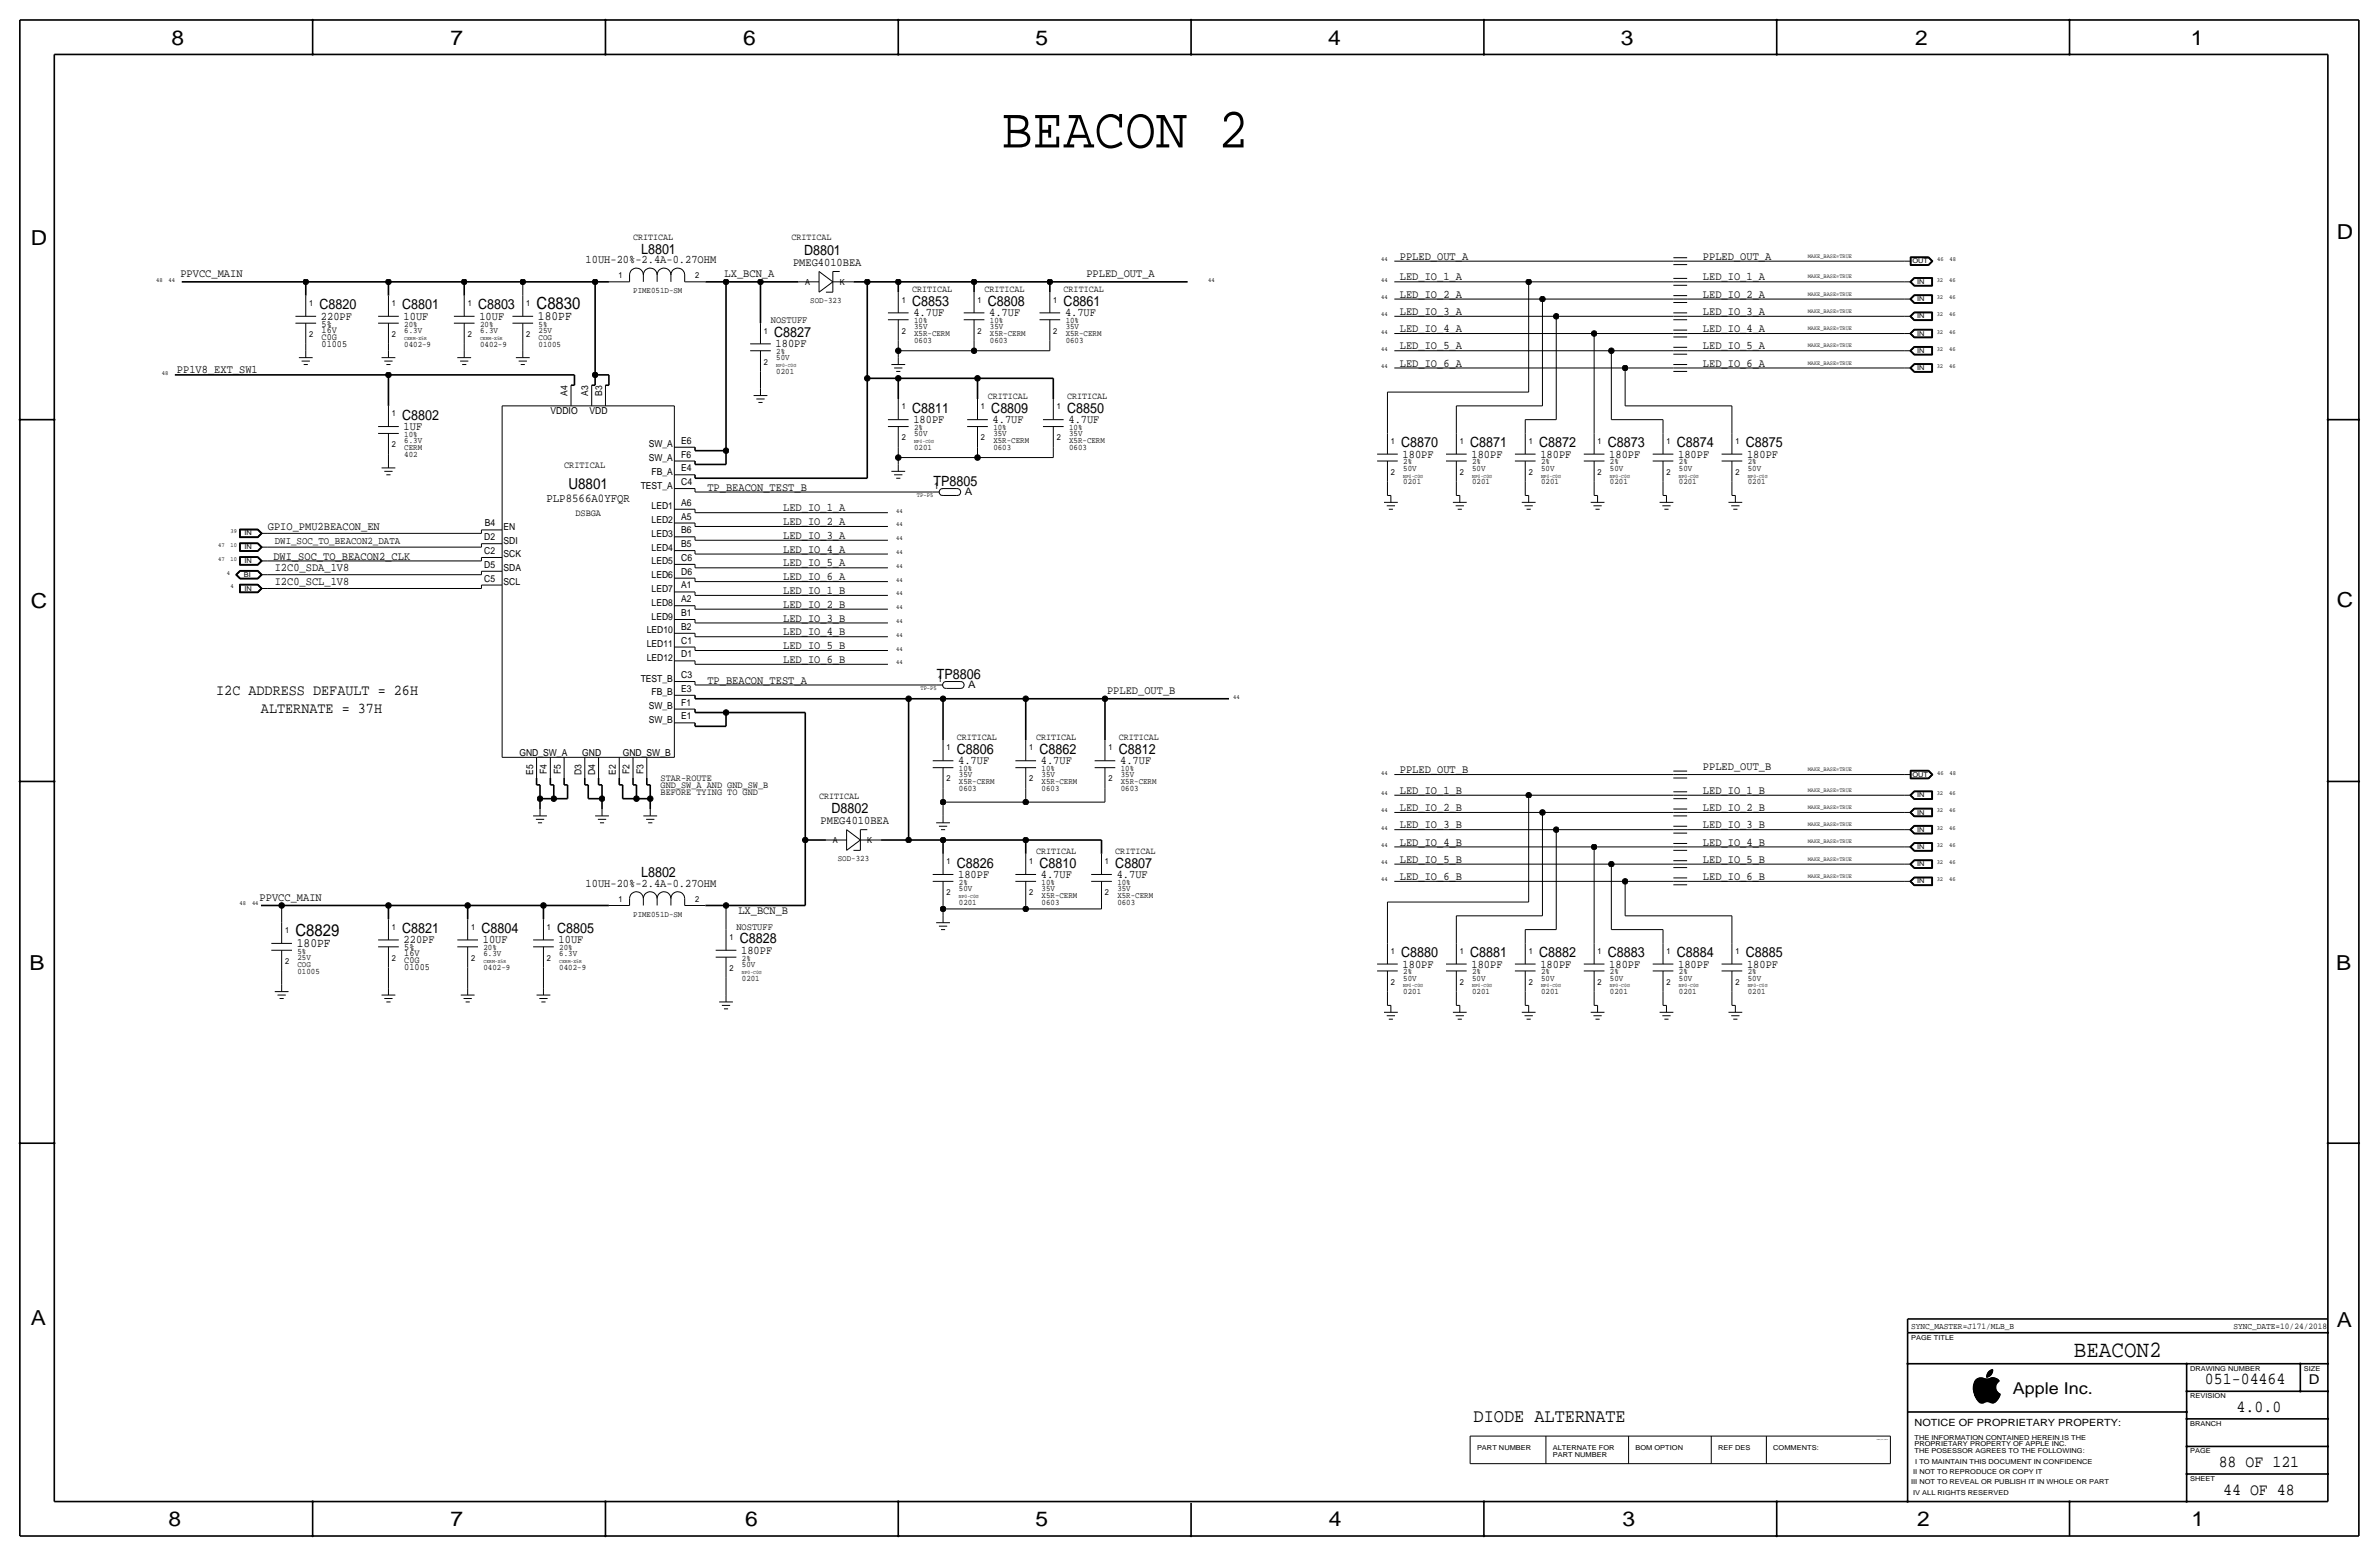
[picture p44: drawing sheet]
<svg xmlns="http://www.w3.org/2000/svg" width="877mm" height="574mm" viewBox="0 0 877 574" stroke-linecap="round" stroke-linejoin="round" font-family="sans-serif">
<defs><g id="words">
<text font-size="21.3" x="369.3" y="54.4">BEACON 2</text>
<text font-size="8.6" x="764.6" y="500.1">BEACON2</text>
<g font-size="7.6">
<text x="63.2" y="16.5">8</text>
<text x="166.1" y="16.5">7</text>
<text x="274" y="16.5">6</text>
<text x="381.7" y="16.5">5</text>
<text x="489.7" y="16.5">4</text>
<text x="597.6" y="16.5">3</text>
<text x="706.1" y="16.5">2</text>
<text x="807.7" y="16.5">1</text>
<text x="861.5" y="88.1">D</text>
<text x="11.4" y="90.4">D</text>
<text x="11.4" y="224.3">C</text>
<text x="861.5" y="223.8">C</text>
<text x="10.9" y="357.6">B</text>
<text x="861.3" y="357.4">B</text>
<text x="11.4" y="488.4">A</text>
<text x="861.5" y="489.2">A</text>
<text x="62.2" y="562.6">8</text>
<text x="166.1" y="562.6">7</text>
<text x="274.8" y="562.6">6</text>
<text x="381.7" y="562.6">5</text>
<text x="489.9" y="562.6">4</text>
<text x="598.1" y="562.6">3</text>
<text x="706.8" y="562.6">2</text>
<text x="807.9" y="562.6">1</text>
</g>
<text font-size="7" x="543.3" y="524.3">DIODE ALTERNATE</text>
<g font-size="6.2">
<text x="197.8" y="114">C8830</text>
<text x="108.9" y="345.2">C8829</text>
<text x="812.9" y="510.3">051-04464</text>
<text x="824.6" y="520.4">4.0.0</text>
<text x="818" y="540.8">88 OF 121</text>
<text x="819.6" y="550.9">44 OF 48</text>
</g>
<text font-size="6" x="742.1" y="513.9">Apple Inc.</text>
<g font-size="5.6">
<text x="209.6" y="180.1">U8801</text>
<text x="79.7" y="256.3">I2C ADDRESS DEFAULT = 26H</text>
<text x="96.2" y="262.6">ALTERNATE = 37H</text>
</g>
<g font-size="5.2">
<text x="236.3" y="93.5">L8801</text>
<text x="296.4" y="94">D8801</text>
<text x="336.2" y="112.8">C8853</text>
<text x="364.2" y="112.8">C8808</text>
<text x="392.1" y="112.8">C8861</text>
<text x="117.8" y="114">C8820</text>
<text x="148.3" y="114">C8801</text>
<text x="176.2" y="114">C8803</text>
<text x="285.4" y="124.2">C8827</text>
<text x="148.3" y="154.7">C8802</text>
<text x="336.2" y="152.1">C8811</text>
<text x="365.5" y="152.1">C8809</text>
<text x="393.4" y="152.1">C8850</text>
<text x="516.6" y="164.8">C8870</text>
<text x="542" y="164.8">C8871</text>
<text x="567.4" y="164.8">C8872</text>
<text x="592.8" y="164.8">C8873</text>
<text x="618.2" y="164.8">C8874</text>
<text x="643.6" y="164.8">C8875</text>
<text x="344.1" y="179.1">TP8805</text>
<text x="345.4" y="250.2">TP8806</text>
<text x="352.8" y="277.9">C8806</text>
<text x="383.2" y="277.9">C8862</text>
<text x="412.4" y="277.9">C8812</text>
<text x="306.6" y="299.7">D8802</text>
<text x="236.3" y="323.3">L8802</text>
<text x="352.8" y="319.8">C8826</text>
<text x="383.2" y="319.8">C8810</text>
<text x="411.2" y="319.8">C8807</text>
<text x="148.3" y="343.9">C8821</text>
<text x="177.5" y="343.9">C8804</text>
<text x="205.4" y="343.9">C8805</text>
<text x="272.7" y="347.7">C8828</text>
<text x="516.6" y="352.8">C8880</text>
<text x="542" y="352.8">C8881</text>
<text x="567.4" y="352.8">C8882</text>
<text x="592.8" y="352.8">C8883</text>
<text x="618.2" y="352.8">C8884</text>
<text x="643.6" y="352.8">C8885</text>
</g>
<text font-size="5" x="851.2" y="510.3">D</text>
<g font-size="4.7">
<text x="198.3" y="117.9">180PF</text>
<text x="109.4" y="349">180PF</text>
</g>
<text font-size="4.4" x="201.4" y="185.2">PLP8566A0YFQR</text>
<g font-size="4.3">
<text x="516.1" y="95.8">PPLED_OUT_A</text>
<text x="627.8" y="95.8">PPLED_OUT_A</text>
<text x="215.9" y="97">10UH-20%-2.4A-0.27OHM</text>
<text x="292.4" y="98.1">PMEG4010BEA</text>
<text x="66.5" y="102.1">PPVCC_MAIN</text>
<text x="267.2" y="102.1">LX_BCN_A</text>
<text x="400.5" y="102.1">PPLED_OUT_A</text>
<text x="516.1" y="103.4">LED_IO_1_A</text>
<text x="627.8" y="103.4">LED_IO_1_A</text>
<text x="516.1" y="109.7">LED_IO_2_A</text>
<text x="627.8" y="109.7">LED_IO_2_A</text>
<text x="118.3" y="117.9">220PF</text>
<text x="148.8" y="117.9">10UF</text>
<text x="176.7" y="117.9">10UF</text>
<text x="336.8" y="116.6">4.7UF</text>
<text x="364.7" y="116.6">4.7UF</text>
<text x="392.6" y="116.6">4.7UF</text>
<text x="516.1" y="116.1">LED_IO_3_A</text>
<text x="627.8" y="116.1">LED_IO_3_A</text>
<text x="516.1" y="122.4">LED_IO_4_A</text>
<text x="627.8" y="122.4">LED_IO_4_A</text>
<text x="286" y="128">180PF</text>
<text x="516.1" y="128.8">LED_IO_5_A</text>
<text x="627.8" y="128.8">LED_IO_5_A</text>
<text x="65.2" y="137.7">PP1V8_EXT_SW1</text>
<text x="516.1" y="135.1">LED_IO_6_A</text>
<text x="627.8" y="135.1">LED_IO_6_A</text>
<text x="336.8" y="156">180PF</text>
<text x="366" y="156">4.7UF</text>
<text x="393.9" y="156">4.7UF</text>
<text x="148.8" y="158.5">1UF</text>
<text x="517.1" y="168.7">180PF</text>
<text x="542.5" y="168.7">180PF</text>
<text x="567.9" y="168.7">180PF</text>
<text x="593.3" y="168.7">180PF</text>
<text x="618.7" y="168.7">180PF</text>
<text x="644.1" y="168.7">180PF</text>
<text x="260.8" y="180.8">TP_BEACON_TEST_B</text>
<text x="288.7" y="188.5">LED_IO_1_A</text>
<text x="98.8" y="195.3">GPIO_PMU2BEACON_EN</text>
<text x="288.7" y="193.5">LED_IO_2_A</text>
<text x="288.7" y="203.7">LED_IO_4_A</text>
<text x="288.7" y="198.6">LED_IO_3_A</text>
<text x="100.8" y="206.2">DWI_SOC_TO_BEACON2_CLK</text>
<text x="288.7" y="208.8">LED_IO_5_A</text>
<text x="101.3" y="215.6">I2C0_SCL_1V8</text>
<text x="101.3" y="210.6">I2C0_SDA_1V8</text>
<text x="288.7" y="213.9">LED_IO_6_A</text>
<text x="288.7" y="218.9">LED_IO_1_B</text>
<text x="288.7" y="224">LED_IO_2_B</text>
<text x="288.7" y="229.1">LED_IO_3_B</text>
<text x="288.7" y="239.3">LED_IO_5_B</text>
<text x="288.7" y="234.2">LED_IO_4_B</text>
<text x="288.7" y="244.3">LED_IO_6_B</text>
<text x="260.8" y="252">TP_BEACON_TEST_A</text>
<text x="408.1" y="255.8">PPLED_OUT_B</text>
<text x="353.3" y="281.7">4.7UF</text>
<text x="383.7" y="281.7">4.7UF</text>
<text x="413" y="281.7">4.7UF</text>
<text x="516.1" y="285">PPLED_OUT_B</text>
<text x="627.8" y="283.7">PPLED_OUT_B</text>
<text x="516.1" y="292.6">LED_IO_1_B</text>
<text x="627.8" y="292.6">LED_IO_1_B</text>
<text x="516.1" y="299">LED_IO_2_B</text>
<text x="627.8" y="299">LED_IO_2_B</text>
<text x="302.5" y="303.8">PMEG4010BEA</text>
<text x="516.1" y="305.3">LED_IO_3_B</text>
<text x="627.8" y="305.3">LED_IO_3_B</text>
<text x="516.1" y="311.7">LED_IO_4_B</text>
<text x="627.8" y="311.7">LED_IO_4_B</text>
<text x="353.3" y="323.6">180PF</text>
<text x="383.7" y="323.6">4.7UF</text>
<text x="411.7" y="323.6">4.7UF</text>
<text x="516.1" y="318">LED_IO_5_B</text>
<text x="627.8" y="318">LED_IO_5_B</text>
<text x="215.9" y="326.9">10UH-20%-2.4A-0.27OHM</text>
<text x="516.1" y="324.4">LED_IO_6_B</text>
<text x="627.8" y="324.4">LED_IO_6_B</text>
<text x="95.7" y="332">PPVCC_MAIN</text>
<text x="272.2" y="337.1">LX_BCN_B</text>
<text x="148.8" y="347.7">220PF</text>
<text x="178" y="347.7">10UF</text>
<text x="205.9" y="347.7">10UF</text>
<text x="273.3" y="351.5">180PF</text>
<text x="517.1" y="356.6">180PF</text>
<text x="542.5" y="356.6">180PF</text>
<text x="567.9" y="356.6">180PF</text>
<text x="593.3" y="356.6">180PF</text>
<text x="618.7" y="356.6">180PF</text>
<text x="644.1" y="356.6">180PF</text>
</g>
<g font-size="3.8">
<text x="355.7" y="182.4">A</text>
<text x="101.3" y="200.4">DWI_SOC_TO_BEACON2_DATA</text>
<text x="356.9" y="253.5">A</text>
</g>
<text font-size="3.7" x="705.8" y="525.5">NOTICE OF PROPRIETARY PROPERTY:</text>
<g font-size="3.6">
<text x="284.2" y="119.1">NOSTUFF</text>
<text x="271.5" y="342.6">NOSTUFF</text>
</g>
<g font-size="3.5">
<text x="233.4" y="88.6">CRITICAL</text>
<text x="291.8" y="88.6">CRITICAL</text>
<text x="336.2" y="107.7">CRITICAL</text>
<text x="362.9" y="107.7">CRITICAL</text>
<text x="392.1" y="107.7">CRITICAL</text>
<text x="118.6" y="125.2">C0G</text>
<text x="118.6" y="122.7">16V</text>
<text x="118.6" y="120.4">5%</text>
<text x="118.6" y="127.8">01005</text>
<text x="209.2" y="145.8" transform="rotate(-90 209.2 145.8)">A4</text>
<text x="216.9" y="145.8" transform="rotate(-90 216.9 145.8)">A3</text>
<text x="221.9" y="145.8" transform="rotate(-90 221.9 145.8)">B3</text>
<text x="364.2" y="147.1">CRITICAL</text>
<text x="393.4" y="147.1">CRITICAL</text>
<text x="203" y="152.7">VDDIO</text>
<text x="217.3" y="152.7">VDD</text>
<text x="239.2" y="164.8">SW_A</text>
<text x="251.2" y="163.6">E6</text>
<text x="208" y="172.5">CRITICAL</text>
<text x="239.2" y="169.9">SW_A</text>
<text x="251.2" y="168.7">F6</text>
<text x="251.2" y="173.7">E4</text>
<text x="240.2" y="175">FB_A</text>
<text x="251.2" y="178.8">C4</text>
<text x="236.2" y="180.1">TEST_A</text>
<text x="344.4" y="180.3">1</text>
<text x="212.1" y="190.2">DSBGA</text>
<text x="240.2" y="187.7">LED1</text>
<text x="251.2" y="191.5">A5</text>
<text x="251.2" y="186.4">A6</text>
<text x="178.7" y="194.1">B4</text>
<text x="185.6" y="195.3">EN</text>
<text x="240.2" y="197.9">LED3</text>
<text x="240.2" y="192.8">LED2</text>
<text x="251.2" y="196.6">B6</text>
<text x="178.5" y="199.1">D2</text>
<text x="185.6" y="200.4">SDI</text>
<text x="240.2" y="202.9">LED4</text>
<text x="251.2" y="201.7">B5</text>
<text x="178.5" y="209.3">D5</text>
<text x="178.5" y="204.2">C2</text>
<text x="185.6" y="205.5">SCK</text>
<text x="240.2" y="208">LED5</text>
<text x="251.2" y="206.8">C6</text>
<text x="178.5" y="214.4">C5</text>
<text x="185.6" y="215.6">SCL</text>
<text x="185.6" y="210.6">SDA</text>
<text x="240.2" y="213.1">LED6</text>
<text x="251.2" y="211.8">D6</text>
<text x="240.2" y="218.2">LED7</text>
<text x="251.2" y="222">A2</text>
<text x="251.2" y="216.9">A1</text>
<text x="240.2" y="223.3">LED8</text>
<text x="251.2" y="227.1">B1</text>
<text x="238.5" y="233.4">LED10</text>
<text x="240.2" y="228.3">LED9</text>
<text x="251.2" y="232.2">B2</text>
<text x="238.5" y="238.5">LED11</text>
<text x="251.2" y="237.2">C1</text>
<text x="238.5" y="243.6">LED12</text>
<text x="251.2" y="242.3">D1</text>
<text x="236.2" y="251.2">TEST_B</text>
<text x="251.2" y="249.9">C3</text>
<text x="345.7" y="251.5">1</text>
<text x="240.2" y="256.3">FB_B</text>
<text x="251.2" y="255">E3</text>
<text x="239.2" y="261.4">SW_B</text>
<text x="251.2" y="260.1">F1</text>
<text x="239.2" y="266.4">SW_B</text>
<text x="251.2" y="265.2">E1</text>
<text x="352.8" y="272.8">CRITICAL</text>
<text x="382" y="272.8">CRITICAL</text>
<text x="412.4" y="272.8">CRITICAL</text>
<text x="191.5" y="278.6">GND_SW_A</text>
<text x="214.6" y="278.6">GND</text>
<text x="229.6" y="278.6">GND_SW_B</text>
<text x="196.5" y="285.5" transform="rotate(-90 196.5 285.5)">E5</text>
<text x="201.6" y="285.4" transform="rotate(-90 201.6 285.4)">F4</text>
<text x="206.7" y="285.4" transform="rotate(-90 206.7 285.4)">F5</text>
<text x="214.3" y="285.7" transform="rotate(-90 214.3 285.7)">D3</text>
<text x="219.4" y="285.7" transform="rotate(-90 219.4 285.7)">D4</text>
<text x="227" y="285.5" transform="rotate(-90 227 285.5)">E2</text>
<text x="232.1" y="285.4" transform="rotate(-90 232.1 285.4)">F2</text>
<text x="237.2" y="285.4" transform="rotate(-90 237.2 285.4)">F3</text>
<text x="243.5" y="293.1">BEFORE TYING TO GND</text>
<text x="243.5" y="288">STAR-ROUTE</text>
<text x="243.5" y="290.6">GND_SW_A AND GND_SW_B</text>
<text x="302" y="294.4">CRITICAL</text>
<text x="382" y="314.7">CRITICAL</text>
<text x="411.2" y="314.7">CRITICAL</text>
<text x="149" y="350.3">5%</text>
<text x="149" y="352.6">16V</text>
<text x="149" y="357.6">01005</text>
<text x="149" y="355.1">C0G</text>
</g>
<g font-size="3.2">
<text x="704.5" y="490">SYNC_MASTER=J171/MLB_B</text>
<text x="823.4" y="490">SYNC_DATE=10/24/2018</text>
</g>
<g font-size="3.1">
<text x="228" y="102.6">1</text>
<text x="233.4" y="108">PIME051D-SM</text>
<text x="256.2" y="102.6">2</text>
<text x="296.9" y="105.2">A</text>
<text x="309.6" y="105.2">K</text>
<text x="114" y="112.8">1</text>
<text x="144.5" y="112.8">1</text>
<text x="172.4" y="112.8">1</text>
<text x="194" y="112.8">1</text>
<text x="298.7" y="111.5">SOD-323</text>
<text x="332.4" y="111.5">1</text>
<text x="360.4" y="111.5">1</text>
<text x="388.3" y="111.5">1</text>
<text x="337" y="119.1">10%</text>
<text x="364.9" y="119.1">10%</text>
<text x="392.9" y="119.1">10%</text>
<text x="114" y="124.2">2</text>
<text x="144.5" y="124.2">2</text>
<text x="149" y="122.7">6.3V</text>
<text x="149" y="120.4">20%</text>
<text x="172.4" y="124.2">2</text>
<text x="177" y="120.4">20%</text>
<text x="177" y="122.7">6.3V</text>
<text x="194" y="124.2">2</text>
<text x="198.6" y="122.7">25V</text>
<text x="198.6" y="125.2">COG</text>
<text x="198.6" y="120.4">5%</text>
<text x="281.6" y="122.9">1</text>
<text x="332.4" y="122.9">2</text>
<text x="337" y="124">X5R-CERM</text>
<text x="337" y="121.4">35V</text>
<text x="360.4" y="122.9">2</text>
<text x="364.9" y="121.4">35V</text>
<text x="364.9" y="124">X5R-CERM</text>
<text x="388.3" y="122.9">2</text>
<text x="392.9" y="121.4">35V</text>
<text x="392.9" y="124">X5R-CERM</text>
<text x="149" y="127.8">0402-9</text>
<text x="177" y="127.8">0402-9</text>
<text x="198.6" y="127.8">01005</text>
<text x="286.2" y="130.6">2%</text>
<text x="337" y="126.5">0603</text>
<text x="364.9" y="126.5">0603</text>
<text x="392.9" y="126.5">0603</text>
<text x="281.6" y="134.4">2</text>
<text x="286.2" y="132.8">50V</text>
<text x="286.2" y="137.9">0201</text>
<text x="144.5" y="153.4">1</text>
<text x="332.4" y="150.9">1</text>
<text x="361.6" y="150.9">1</text>
<text x="389.6" y="150.9">1</text>
<text x="149" y="161">10%</text>
<text x="337" y="158.5">2%</text>
<text x="337" y="160.8">50V</text>
<text x="366.2" y="158.5">10%</text>
<text x="366.2" y="160.8">35V</text>
<text x="394.2" y="158.5">10%</text>
<text x="394.2" y="160.8">35V</text>
<text x="144.5" y="164.8">2</text>
<text x="149" y="163.3">6.3V</text>
<text x="149" y="165.9">CERM</text>
<text x="332.4" y="162.3">2</text>
<text x="337" y="165.9">0201</text>
<text x="361.6" y="162.3">2</text>
<text x="366.2" y="165.9">0603</text>
<text x="366.2" y="163.3">X5R-CERM</text>
<text x="389.6" y="162.3">2</text>
<text x="394.2" y="163.3">X5R-CERM</text>
<text x="394.2" y="165.9">0603</text>
<text x="512.8" y="163.6">1</text>
<text x="538.2" y="163.6">1</text>
<text x="563.6" y="163.6">1</text>
<text x="589" y="163.6">1</text>
<text x="614.4" y="163.6">1</text>
<text x="639.8" y="163.6">1</text>
<text x="149" y="168.4">402</text>
<text x="517.3" y="171.2">2%</text>
<text x="517.3" y="173.5">50V</text>
<text x="542.7" y="171.2">2%</text>
<text x="542.7" y="173.5">50V</text>
<text x="568.1" y="171.2">2%</text>
<text x="568.1" y="173.5">50V</text>
<text x="593.5" y="171.2">2%</text>
<text x="593.5" y="173.5">50V</text>
<text x="618.9" y="171.2">2%</text>
<text x="618.9" y="173.5">50V</text>
<text x="644.3" y="171.2">2%</text>
<text x="644.3" y="173.5">50V</text>
<text x="512.8" y="175">2</text>
<text x="517.3" y="178.6">0201</text>
<text x="538.2" y="175">2</text>
<text x="542.7" y="178.6">0201</text>
<text x="563.6" y="175">2</text>
<text x="568.1" y="178.6">0201</text>
<text x="589" y="175">2</text>
<text x="593.5" y="178.6">0201</text>
<text x="614.4" y="175">2</text>
<text x="618.9" y="178.6">0201</text>
<text x="639.8" y="175">2</text>
<text x="644.3" y="178.6">0201</text>
<text x="348.9" y="276.6">1</text>
<text x="379.4" y="276.6">1</text>
<text x="408.6" y="276.6">1</text>
<text x="353.5" y="286.5">35V</text>
<text x="353.5" y="284.2">10%</text>
<text x="384" y="284.2">10%</text>
<text x="384" y="286.5">35V</text>
<text x="413.2" y="286.5">35V</text>
<text x="413.2" y="284.2">10%</text>
<text x="348.9" y="288">2</text>
<text x="353.5" y="289.1">X5R-CERM</text>
<text x="353.5" y="291.6">0603</text>
<text x="379.4" y="288">2</text>
<text x="384" y="289.1">X5R-CERM</text>
<text x="384" y="291.6">0603</text>
<text x="408.6" y="288">2</text>
<text x="413.2" y="289.1">X5R-CERM</text>
<text x="413.2" y="291.6">0603</text>
<text x="307" y="310.9">A</text>
<text x="319.7" y="310.9">K</text>
<text x="308.9" y="317.2">SOD-323</text>
<text x="348.9" y="318.5">1</text>
<text x="379.4" y="318.5">1</text>
<text x="407.4" y="318.5">1</text>
<text x="348.9" y="329.9">2</text>
<text x="353.5" y="326.1">2%</text>
<text x="353.5" y="328.4">50V</text>
<text x="379.4" y="329.9">2</text>
<text x="384" y="326.1">10%</text>
<text x="384" y="328.4">35V</text>
<text x="407.4" y="329.9">2</text>
<text x="411.9" y="328.4">35V</text>
<text x="411.9" y="326.1">10%</text>
<text x="228" y="332.5">1</text>
<text x="256.2" y="332.5">2</text>
<text x="353.5" y="333.5">0201</text>
<text x="384" y="333.5">0603</text>
<text x="384" y="331">X5R-CERM</text>
<text x="411.9" y="333.5">0603</text>
<text x="411.9" y="331">X5R-CERM</text>
<text x="233.4" y="337.8">PIME051D-SM</text>
<text x="105.1" y="343.9">1</text>
<text x="144.5" y="342.6">1</text>
<text x="173.7" y="342.6">1</text>
<text x="201.6" y="342.6">1</text>
<text x="268.9" y="346.5">1</text>
<text x="109.7" y="351.5">5%</text>
<text x="109.7" y="353.8">25V</text>
<text x="178.3" y="352.6">6.3V</text>
<text x="178.3" y="350.3">20%</text>
<text x="206.2" y="352.6">6.3V</text>
<text x="206.2" y="350.3">20%</text>
<text x="512.8" y="351.5">1</text>
<text x="538.2" y="351.5">1</text>
<text x="563.6" y="351.5">1</text>
<text x="589" y="351.5">1</text>
<text x="614.4" y="351.5">1</text>
<text x="639.8" y="351.5">1</text>
<text x="105.1" y="355.3">2</text>
<text x="109.7" y="356.4">COG</text>
<text x="109.7" y="358.9">01005</text>
<text x="144.5" y="354.1">2</text>
<text x="173.7" y="354.1">2</text>
<text x="178.3" y="357.6">0402-9</text>
<text x="201.6" y="354.1">2</text>
<text x="206.2" y="357.6">0402-9</text>
<text x="268.9" y="357.9">2</text>
<text x="273.5" y="354.1">2%</text>
<text x="273.5" y="356.4">50V</text>
<text x="517.3" y="359.2">2%</text>
<text x="542.7" y="359.2">2%</text>
<text x="568.1" y="359.2">2%</text>
<text x="593.5" y="359.2">2%</text>
<text x="618.9" y="359.2">2%</text>
<text x="644.3" y="359.2">2%</text>
<text x="273.5" y="361.4">0201</text>
<text x="512.8" y="363">2</text>
<text x="517.3" y="361.4">50V</text>
<text x="538.2" y="363">2</text>
<text x="542.7" y="361.4">50V</text>
<text x="563.6" y="363">2</text>
<text x="568.1" y="361.4">50V</text>
<text x="589" y="363">2</text>
<text x="593.5" y="361.4">50V</text>
<text x="614.4" y="363">2</text>
<text x="618.9" y="361.4">50V</text>
<text x="639.8" y="363">2</text>
<text x="644.3" y="361.4">50V</text>
<text x="517.3" y="366.5">0201</text>
<text x="542.7" y="366.5">0201</text>
<text x="568.1" y="366.5">0201</text>
<text x="593.5" y="366.5">0201</text>
<text x="618.9" y="366.5">0201</text>
<text x="644.3" y="366.5">0201</text>
</g>
<g font-size="2.5">
<text x="705.1" y="97">OUT</text>
<text x="706.8" y="104.6">IN</text>
<text x="706.8" y="111">IN</text>
<text x="706.8" y="117.3">IN</text>
<text x="706.8" y="123.7">IN</text>
<text x="706.8" y="130">IN</text>
<text x="706.8" y="136.4">IN</text>
<text x="90.1" y="197.4">IN</text>
<text x="90.1" y="202.4">IN</text>
<text x="90.1" y="207.5">IN</text>
<text x="89.9" y="212.6">BI</text>
<text x="90.1" y="217.7">IN</text>
<text x="705.1" y="286.3">OUT</text>
<text x="706.8" y="293.9">IN</text>
<text x="706.8" y="300.2">IN</text>
<text x="706.8" y="306.6">IN</text>
<text x="706.8" y="312.9">IN</text>
<text x="706.8" y="319.3">IN</text>
<text x="706.8" y="325.6">IN</text>
<text x="704.5" y="493.8">PAGE TITLE</text>
<text x="807.4" y="505.2">DRAWING NUMBER</text>
<text x="849.3" y="505.2">SIZE</text>
<text x="807.4" y="515.4">REVISION</text>
<text x="807.4" y="525.5">BRANCH</text>
<text x="705.8" y="533.1">PROPRIETARY PROPERTY OF APPLE INC.</text>
<text x="705.8" y="530.6">THE INFORMATION CONTAINED HEREIN IS THE</text>
<text x="544.5" y="534.4">PART NUMBER</text>
<text x="572.5" y="534.4">ALTERNATE FOR</text>
<text x="572.5" y="537">PART NUMBER</text>
<text x="602.9" y="534.4">BOM OPTION</text>
<text x="633.4" y="534.4">REF DES</text>
<text x="653.7" y="534.4">COMMENTS:</text>
<text x="705.8" y="535.7">THE POSESSOR AGREES TO THE FOLLOWING:</text>
<text x="706.1" y="539.5">I TO MAINTAIN THIS DOCUMENT IN CONFIDENCE</text>
<text x="807.4" y="535.7">PAGE</text>
<text x="705.3" y="543.3">II NOT TO REPRODUCE OR COPY IT</text>
<text x="807.4" y="545.8">SHEET</text>
<text x="704.5" y="547.1">III NOT TO REVEAL OR PUBLISH IT IN WHOLE OR PART</text>
<text x="705.3" y="550.9">IV ALL RIGHTS RESERVED</text>
</g>
<g font-size="2.3">
<text x="509.2" y="96.3">44</text>
<text x="714.1" y="96.3">46</text>
<text x="718.7" y="96.3">48</text>
<text x="57.6" y="103.9">48</text>
<text x="62.2" y="103.9">44</text>
<text x="445.5" y="103.9">44</text>
<text x="509.2" y="103.9">44</text>
<text x="714" y="103.9">32</text>
<text x="718.6" y="103.9">46</text>
<text x="509.2" y="110.2">44</text>
<text x="714" y="110.2">32</text>
<text x="718.6" y="110.2">46</text>
<text x="509.2" y="116.6">44</text>
<text x="714" y="116.6">32</text>
<text x="718.6" y="116.6">46</text>
<text x="509.2" y="122.9">44</text>
<text x="714" y="122.9">32</text>
<text x="718.6" y="122.9">46</text>
<text x="509.2" y="129.3">44</text>
<text x="714" y="129.3">32</text>
<text x="718.6" y="129.3">46</text>
<text x="509.2" y="135.6">44</text>
<text x="714" y="135.6">32</text>
<text x="718.6" y="135.6">46</text>
<text x="59.6" y="138.2">48</text>
<text x="338.1" y="183.1">TP-P5</text>
<text x="330.4" y="189">44</text>
<text x="85" y="196.6">39</text>
<text x="330.4" y="194.1">44</text>
<text x="80.4" y="201.7">47</text>
<text x="85" y="201.7">10</text>
<text x="330.4" y="199.1">44</text>
<text x="80.4" y="206.8">47</text>
<text x="85" y="206.8">10</text>
<text x="330.4" y="209.3">44</text>
<text x="330.4" y="204.2">44</text>
<text x="83.6" y="211.8">4</text>
<text x="330.4" y="214.4">44</text>
<text x="85" y="216.9">4</text>
<text x="330.4" y="219.5">44</text>
<text x="330.4" y="224.5">44</text>
<text x="330.4" y="229.6">44</text>
<text x="330.4" y="239.8">44</text>
<text x="330.4" y="234.7">44</text>
<text x="330.4" y="244.9">44</text>
<text x="339.3" y="254.3">TP-P5</text>
<text x="454.6" y="257.6">44</text>
<text x="509.2" y="285.5">44</text>
<text x="714.1" y="285.5">46</text>
<text x="718.7" y="285.5">48</text>
<text x="509.2" y="293.1">44</text>
<text x="714" y="293.1">32</text>
<text x="718.6" y="293.1">46</text>
<text x="509.2" y="299.5">44</text>
<text x="714" y="299.5">32</text>
<text x="718.6" y="299.5">46</text>
<text x="509.2" y="305.8">44</text>
<text x="714" y="305.8">32</text>
<text x="718.6" y="305.8">46</text>
<text x="509.2" y="312.2">44</text>
<text x="714" y="312.2">32</text>
<text x="718.6" y="312.2">46</text>
<text x="509.2" y="318.5">44</text>
<text x="714" y="318.5">32</text>
<text x="718.6" y="318.5">46</text>
<text x="509.2" y="324.9">44</text>
<text x="714" y="324.9">32</text>
<text x="718.6" y="324.9">46</text>
<text x="88.3" y="333.8">48</text>
<text x="92.9" y="333.8">44</text>
</g>
<g font-size="2.2">
<text x="666.4" y="95">MAKE_BASE=TRUE</text>
<text x="666.4" y="102.6">MAKE_BASE=TRUE</text>
<text x="666.4" y="109">MAKE_BASE=TRUE</text>
<text x="666.4" y="115.3">MAKE_BASE=TRUE</text>
<text x="666.4" y="121.7">MAKE_BASE=TRUE</text>
<text x="666.4" y="128">MAKE_BASE=TRUE</text>
<text x="666.4" y="134.4">MAKE_BASE=TRUE</text>
<text x="666.4" y="284.2">MAKE_BASE=TRUE</text>
<text x="666.4" y="291.8">MAKE_BASE=TRUE</text>
<text x="666.4" y="298.2">MAKE_BASE=TRUE</text>
<text x="666.4" y="304.5">MAKE_BASE=TRUE</text>
<text x="666.4" y="310.9">MAKE_BASE=TRUE</text>
<text x="666.4" y="317.2">MAKE_BASE=TRUE</text>
<text x="666.4" y="323.6">MAKE_BASE=TRUE</text>
</g>
<g font-size="2">
<text x="149" y="125.2">CERM-X5R</text>
<text x="177" y="125.2">CERM-X5R</text>
<text x="286.2" y="135.4">NP0-C0G</text>
<text x="337" y="163.3">NP0-C0G</text>
<text x="517.3" y="176">NP0-C0G</text>
<text x="542.7" y="176">NP0-C0G</text>
<text x="568.1" y="176">NP0-C0G</text>
<text x="593.5" y="176">NP0-C0G</text>
<text x="618.9" y="176">NP0-C0G</text>
<text x="644.3" y="176">NP0-C0G</text>
<text x="353.5" y="331">NP0-C0G</text>
<text x="178.3" y="355.1">CERM-X5R</text>
<text x="206.2" y="355.1">CERM-X5R</text>
<text x="273.5" y="358.9">NP0-C0G</text>
<text x="517.3" y="364">NP0-C0G</text>
<text x="542.7" y="364">NP0-C0G</text>
<text x="568.1" y="364">NP0-C0G</text>
<text x="593.5" y="364">NP0-C0G</text>
<text x="618.9" y="364">NP0-C0G</text>
<text x="644.3" y="364">NP0-C0G</text>
</g>
<text font-size=".4" x="691.8" y="530.6">TABLE_ALT_HEAD</text>
</g></defs>
<g fill="none" stroke="#000" stroke-width=".6">
<path d="M7.3 7.4v558.8zM7.3 7.4h862.3zM115.3 7.4v12.7zM223.2 7.4v12.7zM331.2 7.4v12.7zM439.1 7.4v12.7zM547.1 7.4v12.7zM655 7.4v12.7zM763 7.4v12.7zM869.6 7.4v558.8zM20 20.1v533.4zM20 20.1h838.2z"/>
<path d="M858.2 20.1v533.4zM67 103.9h45.7zM112.7 103.9h30.5zM112.7 103.9v5.1zM143.2 103.9h27.9zM143.2 103.9v5.1zM171.1 103.9h21.6zM171.1 103.9v5.1zM192.7 103.9h26.7zM219.4 103.9h5.1zM219.4 103.9v34.3zM260 103.9h7.7z"/>
<path d="M267.7 103.9h12.7zM267.7 103.9v62.2zM280.4 103.9h13.9zM280.4 103.9v15.2zM314.7 103.9h5zM319.7 103.9h11.5zM319.7 103.9v35.5zM331.2 103.9h27.9zM331.2 103.9v3.8zM359.1 103.9h27.9zM359.1 103.9v3.8zM387 103.9h50.8z"/>
<path d="M387 103.9v3.8zM64.5 138.2h78.7zM143.2 138.2h68.6zM143.2 138.2v11.4zM211.8 138.2v3.8zM219.4 138.2v3.8zM219.4 138.2h5.1zM224.5 138.2v3.8zM319.7 139.4h11.5zM319.7 139.4v36.9zM331.2 139.4h29.2zM331.2 139.4v7.7z"/>
<path d="M360.4 139.4h27.9zM360.4 139.4v7.7zM388.3 139.4v7.7zM7.3 154.7h12.7zM210.5 142h1.3zM218.1 142h1.3zM223.2 142h1.3zM858.2 154.7h11.4zM256.2 176.3h63.5zM256.2 175v1.3zM256.2 166.1h11.5zM256.2 171.2h11.5z"/>
<path d="M256.2 164.8v1.3zM256.2 169.9v1.3zM267.7 166.1v5.1zM256.2 257.6h78.8zM256.2 256.3v1.3zM335 257.6h12.7zM335 257.6v52zM347.7 257.6h30.5zM347.7 257.6v15.2zM378.2 257.6h29.2zM378.2 257.6v15.2zM407.4 257.6h45.7z"/>
<path d="M407.4 257.6v15.2zM256.2 266.4v1.3zM256.2 267.7h11.5zM256.2 262.6h11.5zM256.2 261.4v1.2zM267.7 262.6v5.1zM267.7 262.6h29.2zM296.9 262.6v47zM7.3 288h12.7zM197.8 289.3h1.3zM197.8 286.8v2.5zM199.1 294.4h5.1z"/>
<path d="M199.1 294.4v3.8zM199.1 289.3v5.1zM202.9 289.3h1.3zM202.9 286.8v2.5zM204.2 294.4h5zM204.2 289.3v5.1zM208 286.8v2.5zM208 289.3h1.2zM209.2 289.3v5.1zM215.6 289.3h1.3zM215.6 286.8v2.5zM216.9 294.4h5z"/>
<path d="M216.9 289.3v5.1zM220.7 286.8v2.5zM220.7 289.3h1.2zM221.9 289.3v5.1zM221.9 294.4v3.8zM228.3 289.3h1.3zM228.3 286.8v2.5zM229.6 294.4h5zM229.6 289.3v5.1zM233.4 289.3h1.2zM233.4 286.8v2.5zM234.6 294.4h5.1z"/>
<path d="M234.6 289.3v5.1zM238.5 286.8v2.5zM238.5 289.3h1.2zM239.7 289.3v5.1zM239.7 294.4v3.8zM858.2 288h11.4zM296.9 309.6h7.6zM296.9 309.6v24.2zM324.8 309.6h10.2zM335 309.6h12.7zM347.7 309.6h30.5zM347.7 309.6v5.1z"/>
<path d="M378.2 309.6h27.9zM378.2 309.6v5.1zM406.1 309.6v5.1zM96.2 333.8h7.6zM103.8 333.8h39.4zM143.2 333.8h29.2zM143.2 333.8v5zM172.4 333.8h28zM172.4 333.8v5zM200.4 333.8h24.1zM200.4 333.8v5zM260 333.8h7.7z"/>
<path d="M267.7 333.8h29.2zM7.3 421.4h12.7zM858.2 421.4h11.4zM703.3 486.2v5zM703.3 486.2h154.9zM703.3 491.2h154.9zM703.3 491.2v62.3zM703.3 502.7h154.9zM806.1 502.7v50.8zM806.1 512.8h52.1zM848.1 502.7v10.1zM703.3 520.4h102.8z"/>
<path d="M806.1 533.1h52.1zM806.1 523h52.1zM20 553.5h838.2zM115.3 553.5v12.7zM223.2 553.5v12.7zM331.2 553.5v12.7zM439.1 554v12.2zM547.1 553.5v12.7zM655 553.5v12.7zM763 553.5v12.7zM806.1 543.3h52.1zM7.3 566.2h862.3z"/>
</g>
<g fill="none" stroke="#000" stroke-width=".37">
<path d="M514 96.3h102.9zM616.9 97.5h5.1zM616.9 96.3h5.1zM616.9 95h5.1zM622 96.3h80zM702 96.3h2.5zM704.2 94.7h6.8zM704.2 97.8h6.8zM704.2 94.7v3.1zM704.3 94.8h6.7zM704.3 94.8v2.9zM704.3 97.7h6.7z"/>
<path d="M704.4 94.9h6.5zM704.4 94.9v2.7zM704.4 97.6h6.5zM704.5 95h6.4zM704.5 95v2.5zM704.5 97.5h6.4zM710.9 95l1.3 1.3zM710.9 97.5l1.3-1.2zM710.9 94.9l1.4 1.4zM711 94.8l1.5 1.5zM711 97.7l1.5-1.4zM711 94.7l1.6 1.6z"/>
<path d="M711 97.8l1.6-1.5zM712.3 96.3l-1.4 1.3zM108.9 116.6h7.6zM108.9 119.1h7.6zM112.7 109v7.6zM112.7 119.1v7.6zM139.4 116.6h7.6zM139.4 119.1h7.6zM143.2 109v7.6zM143.2 119.1v7.6zM167.3 116.6h7.7zM167.3 119.1h7.7z"/>
<path d="M171.1 109v7.6zM171.1 119.1v7.6zM188.9 116.6h7.6zM188.9 119.1h7.6zM192.7 103.9v5.1zM192.7 109v7.6zM192.7 119.1v7.6zM224.5 103.9h7.6zM232.1 101.3v2.6zM232.1 101.3a2.54 2.54 0 0 1 2.5-2.5 2.54 2.54 0 0 1 2.6 2.5 2.54 2.54 0 0 1 2.5-2.5 2.54 2.54 0 0 1 2.6 2.5 2.54 2.54 0 0 1 2.5-2.5 2.54 2.54 0 0 1 2.5 2.5 2.54 2.54 0 0 1 2.6-2.5 2.54 2.54 0 0 1 2.5 2.5M237.2 101.3v2.6zM242.3 101.3v2.6z"/>
<path d="M247.3 101.3v2.6zM252.4 101.3v2.6zM252.4 103.9h7.6zM280.4 119.1v7.6zM294.3 103.9h7.7zM302 107.7l5-3.8zM302 100.1l5 3.8zM302 100.1v7.6zM304.5 107.7h2.5zM307 103.9h7.7zM307 100.1h2.6zM307 100.1v7.6z"/>
<path d="M327.4 115.3h7.6zM327.4 117.9h7.6zM331.2 107.7v7.6zM331.2 117.9v7.6zM355.3 115.3h7.6zM355.3 117.9h7.6zM359.1 107.7v7.6zM359.1 117.9v7.6zM383.2 115.3h7.7zM383.2 117.9h7.7zM387 107.7v7.6zM387 117.9v7.6z"/>
<path d="M514 103.9h49.6zM514 110.2h54.7zM514 116.6h59.7zM563.6 103.9h53.3zM563.6 103.9v40.6zM568.7 110.2h48.2zM568.7 110.2v39.4zM573.7 116.6h43.2zM573.7 116.6v38.1zM616.9 105.2h5.1zM616.9 103.9h5.1zM616.9 102.6h5.1z"/>
<path d="M616.9 111.5h5.1zM616.9 110.2h5.1zM616.9 109h5.1zM616.9 117.9h5.1zM616.9 116.6h5.1zM616.9 115.3h5.1zM622 110.2h80zM622 116.6h80zM622 103.9h80zM702 103.9h2.5zM702 110.2h2.5zM702 116.6h2.5z"/>
<path d="M704.1 103.9l1.6-1.6zM704.1 103.9l1.6 1.6zM704.1 110.2l1.6-1.5zM704.1 110.2l1.6 1.6zM704.1 116.6l1.6-1.6zM704.1 116.6l1.6 1.6zM704.2 103.9l1.5-1.5zM704.2 103.9l1.5 1.5zM704.2 110.2l1.5-1.4zM704.2 110.2l1.5 1.5zM704.2 116.6l1.5-1.5zM704.2 116.6l1.5 1.5z"/>
<path d="M704.4 103.9l1.4-1.4zM704.4 103.9l1.4 1.4zM704.4 110.2l1.4-1.3zM704.4 110.2l1.4 1.4zM704.4 116.6l1.4-1.4zM704.4 116.6l1.4 1.4zM704.5 103.9l1.3 1.3zM704.5 110.2l1.3-1.2zM704.5 110.2l1.3 1.3zM704.5 116.6l1.3-1.3zM704.5 116.6l1.3 1.3zM705.7 102.3h6.8z"/>
<path d="M705.7 105.5h6.8zM705.7 108.7h6.8zM705.7 111.8h6.8zM705.7 115h6.8zM705.7 118.2h6.8zM705.7 102.4h6.7zM705.7 105.4h6.7zM705.7 108.8h6.7zM705.7 111.7h6.7zM705.7 115.1h6.7zM705.7 118.1h6.7zM705.8 102.5h6.5z"/>
<path d="M705.8 105.3h6.5zM705.8 108.9h6.5zM705.8 111.6h6.5zM705.8 115.2h6.5zM705.8 118h6.5zM705.8 102.6l-1.3 1.3zM705.8 102.6h6.4zM705.8 105.2h6.4zM705.8 109h6.4zM705.8 111.5h6.4zM705.8 115.3h6.4zM705.8 117.9h6.4z"/>
<path d="M712.2 102.6v2.6zM712.2 109v2.5zM712.2 115.3v2.6zM712.3 102.5v2.8zM712.3 108.9v2.7zM712.3 115.2v2.8zM712.4 102.4v3zM712.4 108.8v2.9zM712.4 115.1v3zM712.5 102.3v3.2zM712.5 108.7v3.1zM712.5 115v3.2z"/>
<path d="M110.2 131.8h5.1zM111.2 133.1h3zM112 134.4h1.5zM112.7 126.7v2.6zM112.7 129.3v2.5zM140.7 131.8h5zM141.7 133.1h3zM142.4 134.4h1.6zM143.2 126.7v2.6zM143.2 129.3v2.5zM168.6 131.8h5.1zM169.6 133.1h3.1z"/>
<path d="M170.4 134.4h1.5zM171.1 126.7v2.6zM171.1 129.3v2.5zM190.2 131.8h5.1zM191.2 133.1h3.1zM192 134.4h1.5zM192.7 126.7v2.6zM192.7 129.3v2.5zM276.6 126.7h7.6zM276.6 129.3h7.6zM280.4 136.9v6.4zM280.4 129.3v7.6z"/>
<path d="M328.6 134.4h5.1zM329.6 135.6h3.1zM330.4 136.9h1.5zM331.2 129.3v2.5zM331.2 129.3h27.9zM331.2 125.5v3.8zM331.2 131.8v2.6zM359.1 129.3h27.9zM359.1 125.5v3.8zM387 125.5v3.8zM514 135.6h85.1zM514 129.3h80.1z"/>
<path d="M514 122.9h73.7zM587.7 122.9v36.9zM587.7 122.9h29.2zM594.1 129.3h22.8zM594.1 129.3v25.4zM599.1 135.6h17.8zM599.1 135.6v14zM616.9 124.2h5.1zM616.9 122.9h5.1zM616.9 121.7h5.1zM616.9 130.6h5.1zM616.9 129.3h5.1z"/>
<path d="M616.9 128h5.1zM616.9 136.9h5.1zM616.9 135.6h5.1zM616.9 134.4h5.1zM622 135.6h80zM622 129.3h80zM622 122.9h80zM702 122.9h2.5zM702 129.3h2.5zM702 135.6h2.5zM704.1 122.9l1.6-1.5zM704.1 122.9l1.6 1.6z"/>
<path d="M704.1 129.3l1.6-1.6zM704.1 129.3l1.6 1.6zM704.1 135.6l1.6-1.5zM704.1 135.6l1.6 1.6zM704.2 122.9l1.5-1.4zM704.2 122.9l1.5 1.5zM704.2 129.3l1.5-1.5zM704.2 129.3l1.5 1.5zM704.2 135.6l1.5-1.4zM704.2 135.6l1.5 1.5zM704.4 122.9l1.4-1.3zM704.4 122.9l1.4 1.4z"/>
<path d="M704.4 129.3l1.4-1.4zM704.4 129.3l1.4 1.4zM704.4 135.6l1.4-1.3zM704.4 135.6l1.4 1.4zM704.5 122.9l1.3 1.3zM704.5 129.3l1.3-1.3zM704.5 129.3l1.3 1.3zM704.5 135.6l1.3 1.3zM705.7 121.4h6.8zM705.7 124.5h6.8zM705.7 127.7h6.8zM705.7 130.9h6.8z"/>
<path d="M705.7 134.1h6.8zM705.7 137.2h6.8zM705.7 121.5h6.7zM705.7 124.4h6.7zM705.7 127.8h6.7zM705.7 130.8h6.7zM705.7 134.2h6.7zM705.7 137.1h6.7zM705.8 121.6h6.5zM705.8 124.3h6.5zM705.8 127.9h6.5zM705.8 130.7h6.5z"/>
<path d="M705.8 134.3h6.5zM705.8 137h6.5zM705.8 121.7l-1.3 1.2zM705.8 121.7h6.4zM705.8 124.2h6.4zM705.8 128h6.4zM705.8 130.6h6.4zM705.8 134.4l-1.3 1.2zM705.8 134.4h6.4zM705.8 136.9h6.4zM712.2 121.7v2.5zM712.2 128v2.6z"/>
<path d="M712.2 134.4v2.5zM712.3 121.6v2.7zM712.3 127.9v2.8zM712.3 134.3v2.7zM712.4 121.5v2.9zM712.4 127.8v3zM712.4 134.2v2.9zM712.5 121.4v3.1zM712.5 127.7v3.2zM712.5 134.1v3.1zM139.4 157.2h7.6zM139.4 159.8h7.6z"/>
<path d="M143.2 149.6v7.6zM143.2 159.8v7.6zM185.1 149.6v129.5zM185.1 149.6h63.5zM210.5 142v7.6zM218.1 142v7.6zM223.2 142v7.6zM248.6 149.6v129.5zM277.8 145.8h5.1zM278.8 147.1h3.1zM279.6 148.3h1.5zM280.4 143.3v2.5z"/>
<path d="M327.4 154.7h7.6zM327.4 157.2h7.6zM331.2 147.1v7.6zM331.2 157.2v7.6zM356.6 154.7h7.6zM356.6 157.2h7.6zM360.4 147.1v7.6zM360.4 157.2v7.6zM384.5 154.7h7.6zM384.5 157.2h7.6zM388.3 147.1v7.6zM388.3 157.2v7.6z"/>
<path d="M511.5 144.5h52.1zM511.5 144.5v15.3zM511.5 159.8v7.6zM536.9 149.6h31.8zM536.9 149.6v10.2zM536.9 159.8v7.6zM562.3 154.7h11.4zM562.3 154.7v5.1zM562.3 159.8v7.6zM587.7 159.8v7.6zM594.1 154.7h19zM599.1 149.6h39.4z"/>
<path d="M613.1 154.7v5.1zM613.1 159.8v7.6zM638.5 149.6v10.2zM638.5 159.8v7.6zM140.7 172.5h5zM141.7 173.7h3zM142.4 175h1.6zM143.2 167.4v2.5zM143.2 169.9v2.6zM248.6 164.8h7.6zM248.6 169.9h7.6zM248.6 175h7.6z"/>
<path d="M328.6 173.7h5.1zM329.6 175h3.1zM330.4 176.3h1.5zM331.2 168.7v2.5zM331.2 168.7h29.2zM331.2 164.8v3.9zM331.2 171.2v2.5zM360.4 168.7h27.9zM360.4 164.8v3.9zM388.3 164.8v3.9zM507.7 167.4h7.6zM507.7 169.9h7.6z"/>
<path d="M511.5 177.5v5.1zM511.5 169.9v7.6zM533.1 167.4h7.6zM533.1 169.9h7.6zM536.9 177.5v5.1zM536.9 169.9v7.6zM558.5 167.4h7.6zM558.5 169.9h7.6zM562.3 177.5v5.1zM562.3 169.9v7.6zM583.9 167.4h7.6zM583.9 169.9h7.6z"/>
<path d="M587.7 177.5v5.1zM587.7 169.9v7.6zM609.3 167.4h7.6zM609.3 169.9h7.6zM613.1 177.5v5.1zM613.1 169.9v7.6zM634.7 167.4h7.6zM634.7 169.9h7.6zM638.5 177.5v5.1zM638.5 169.9v7.6zM88.3 195v3.2zM88.3 198.2h6.8z"/>
<path d="M88.3 195h6.8zM88.4 195.1h6.6zM88.4 195.1v3zM88.4 198.1h6.6zM88.5 195.2h6.5zM88.5 195.2v2.8zM88.5 198h6.5zM88.6 195.3h6.3zM88.6 195.3v2.6zM88.6 197.9h6.3zM94.9 195.3l1.3 1.3zM94.9 197.9l1.3-1.3z"/>
<path d="M95 195.2l1.4 1.4zM95 198l1.4-1.4zM95 195.1l1.5 1.5zM95.1 195l1.6 1.6zM95.1 198.2l1.6-1.6zM96.2 196.6h2.6zM96.5 196.6l-1.5 1.5zM98.8 196.6h78.7zM177.5 195.3v1.3zM177.5 195.3h7.6zM248.6 180.1h7.6zM248.6 187.7h7.6z"/>
<path d="M248.6 192.8h7.6zM248.6 197.9h7.6zM256.2 189h71.2zM256.2 187.7v1.3zM256.2 194.1h71.2zM256.2 192.8v1.3zM256.2 199.1h71.2zM256.2 197.9v1.2zM256.2 180.1v1.3zM256.2 181.4h87.7zM343.9 181.4h2.5zM347.5 180.1h5.3z"/>
<path d="M347.7 182.6h5.1zM347.7 180.1a1.26 1.26 0 0 0-1.5 1.3 1.26 1.26 0 0 0 1.5 1.2M352.7 180.1a1.26 1.26 0 0 1 1.5 1.3 1.26 1.26 0 0 1-1.5 1.2M510.2 185.2h5.1zM511.3 186.4h3zM511.5 182.6h1.3zM512 187.7h1.5zM512.8 182.6v2.6zM535.6 185.2h5.1zM536.7 186.4h3zM536.9 182.6h1.3zM537.4 187.7h1.5z"/>
<path d="M538.2 182.6v2.6zM561 185.2h5.1zM562.1 186.4h3zM562.3 182.6h1.3zM562.8 187.7h1.5zM563.6 182.6v2.6zM586.4 185.2h5.1zM587.5 186.4h3zM587.7 182.6h1.3zM588.2 187.7h1.5zM589 182.6v2.6zM611.8 185.2h5.1z"/>
<path d="M612.9 186.4h3zM613.1 182.6h1.3zM613.6 187.7h1.5zM614.4 182.6v2.6zM637.2 185.2h5.1zM638.3 186.4h3zM638.5 182.6h1.3zM639 187.7h1.5zM639.8 182.6v2.6zM86.9 211.8l1.5-1.5zM86.9 211.8l1.5 1.6zM87 211.8l1.5 1.5z"/>
<path d="M87.2 211.8l1.3-1.3zM87.2 211.8l1.3 1.4zM87.3 211.8l1.3-1.2zM87.3 211.8l1.3 1.3zM88.3 200.1v3.2zM88.3 203.3h6.8zM88.3 200.1h6.8zM88.3 215.3v3.2zM88.3 218.5h6.8zM88.3 215.3h6.8zM88.3 205.2v3.1zM88.3 208.3h6.8z"/>
<path d="M88.3 205.2h6.8zM88.4 200.2h6.6zM88.4 200.2v2.9zM88.4 203.1h6.6zM88.4 215.4h6.6zM88.4 215.4v3zM88.4 218.4h6.6zM88.4 205.3h6.6zM88.4 205.3v2.9zM88.4 208.2h6.6zM88.4 213.4h6.7zM88.4 210.3h6.7z"/>
<path d="M88.5 200.3h6.5zM88.5 200.3v2.7zM88.5 203h6.5zM88.5 215.5h6.5zM88.5 215.5v2.8zM88.5 218.3h6.5zM88.5 210.4l-1.5 1.4zM88.5 213.3h6.5zM88.5 210.4h6.5zM88.5 205.4h6.5zM88.5 205.4v2.7zM88.5 208.1h6.5z"/>
<path d="M88.5 213.2h6.5zM88.5 210.5h6.5zM88.6 200.4h6.3zM88.6 200.4v2.5zM88.6 202.9h6.3zM88.6 215.6h6.3zM88.6 215.6v2.6zM88.6 218.2h6.3zM88.6 213.1h6.3zM88.6 210.6h6.3zM88.6 205.5h6.3zM88.6 205.5v2.5z"/>
<path d="M88.6 208h6.3zM94.9 200.4l1.3 1.3zM94.9 202.9l1.3-1.2zM94.9 215.6l1.3 1.3zM94.9 218.2l1.3-1.3zM94.9 210.6l1.3 1.2zM94.9 205.5l1.3 1.3zM94.9 208l1.3-1.2zM95 200.3l1.4 1.4zM95 203l1.4-1.3zM95 215.5l1.4 1.4zM95 218.3l1.4-1.4z"/>
<path d="M95 210.5l1.4 1.3zM95 205.4l1.4 1.4zM95 208.1l1.4-1.3zM95 200.2l1.5 1.5zM95 203.1l1.5-1.4zM95 215.4l1.5 1.5zM95 210.4l1.5 1.4zM95 205.3l1.5 1.5zM95 208.2l1.5-1.4zM95.1 200.1l1.6 1.6zM95.1 203.3l1.6-1.6zM95.1 215.3l1.6 1.6z"/>
<path d="M95.1 218.5l1.6-1.6zM95.1 210.3l1.6 1.5zM95.1 205.2l1.6 1.6zM95.1 208.3l1.6-1.5zM96.2 201.7h2.6zM96.2 216.9h2.6zM96.2 211.8l-1.3 1.3zM96.2 211.8h2.6zM96.2 206.8h2.6zM96.4 211.8l-1.4 1.4zM96.5 216.9l-1.5 1.5zM96.5 211.8l-1.5 1.5z"/>
<path d="M96.7 211.8l-1.6 1.6zM98.8 211.8h78.7zM98.8 216.9h78.7zM98.8 206.8h78.7zM98.8 201.7h78.7zM177.5 210.6v1.2zM177.5 215.6v1.3zM177.5 205.5v1.3zM177.5 200.4v1.3zM177.5 210.6h7.6zM177.5 215.6h7.6zM177.5 200.4h7.6z"/>
<path d="M177.5 205.5h7.6zM248.6 202.9h7.6zM248.6 208h7.6zM248.6 213.1h7.6zM248.6 218.2h7.6zM256.2 204.2h71.2zM256.2 202.9v1.3zM256.2 209.3h71.2zM256.2 208v1.3zM256.2 214.4h71.2zM256.2 213.1v1.3zM256.2 219.5h71.2z"/>
<path d="M256.2 218.2v1.3zM248.6 223.3h7.6zM248.6 228.3h7.6zM248.6 233.4h7.6zM248.6 238.5h7.6zM256.2 224.5h71.2zM256.2 223.3v1.2zM256.2 229.6h71.2zM256.2 228.3v1.3zM256.2 234.7h71.2zM256.2 233.4v1.3zM256.2 239.8h71.2z"/>
<path d="M256.2 238.5v1.3zM248.6 243.6h7.6zM248.6 256.3h7.6zM248.6 251.2h7.6zM256.2 244.9h71.2zM256.2 243.6v1.3zM256.2 251.2v1.3zM256.2 252.5h88.9zM345.1 252.5h2.6zM348.8 251.2h5.2zM348.9 253.7h5.1zM348.9 251.3a1.26 1.26 0 0 0-1.4 1.2 1.26 1.26 0 0 0 1.4 1.2"/>
<path d="M354 251.3a1.26 1.26 0 0 1 1.4 1.2 1.26 1.26 0 0 1-1.4 1.2M185.1 279.1h63.5zM197.8 279.1v7.7zM202.9 279.1v7.7zM208 279.1v7.7zM215.6 279.1v7.7zM220.7 279.1v7.7zM228.3 279.1v7.7zM233.4 279.1v7.7zM238.5 279.1v7.7zM248.6 261.4h7.6zM248.6 266.4h7.6z"/>
<path d="M347.7 272.8v7.6zM378.2 272.8v7.6zM407.4 272.8v7.6zM199.1 298.2v2.5zM221.9 298.2v2.5zM239.7 298.2v2.5zM343.9 280.4h7.6zM343.9 283h7.6zM347.7 295.7v5zM347.7 295.7h30.5zM347.7 290.6v5.1zM347.7 283v7.6z"/>
<path d="M374.3 280.4h7.7zM374.3 283h7.7zM378.2 295.7h29.2zM378.2 290.6v5.1zM378.2 283v7.6zM403.6 280.4h7.6zM403.6 283h7.6zM407.4 290.6v5.1zM407.4 283v7.6zM514 299.5h54.7zM514 293.1h49.6zM514 285.5h102.9z"/>
<path d="M563.6 293.1h53.3zM563.6 293.1v39.4zM568.7 299.5h48.2zM568.7 299.5v38.1zM616.9 286.8h5.1zM616.9 285.5h5.1zM616.9 284.2h5.1zM616.9 299.5h5.1zM616.9 298.2h5.1zM616.9 294.4h5.1zM616.9 293.1h5.1zM616.9 291.8h5.1z"/>
<path d="M622 285.5h80zM622 293.1h80zM622 299.5h80zM702 285.5h2.5zM702 299.5h2.5zM702 293.1h2.5zM704.1 299.5l1.6-1.6zM704.1 299.5l1.6 1.5zM704.1 293.1l1.6-1.6zM704.1 293.1l1.6 1.6zM704.2 283.9h6.8zM704.2 287.1h6.8z"/>
<path d="M704.2 283.9v3.2zM704.2 299.5l1.5-1.5zM704.2 299.5l1.5 1.4zM704.2 293.1l1.5-1.5zM704.2 293.1l1.5 1.5zM704.3 284h6.7zM704.3 284v3zM704.3 287h6.7zM704.4 299.5l1.4-1.4zM704.4 299.5l1.4 1.3zM704.4 293.1l1.4-1.4zM704.4 293.1l1.4 1.4z"/>
<path d="M704.4 284.1h6.5zM704.4 284.1v2.8zM704.4 286.9h6.5zM704.5 284.2h6.4zM704.5 284.2v2.6zM704.5 286.8h6.4zM704.5 299.5l1.3-1.3zM704.5 299.5l1.3 1.2zM704.5 293.1l1.3-1.3zM704.5 293.1l1.3 1.3zM705.7 297.9h6.8zM705.7 291.5h6.8z"/>
<path d="M705.7 294.7h6.8zM705.7 298h6.7zM705.7 291.6h6.7zM705.7 294.6h6.7zM705.8 298.1h6.5zM705.8 291.7h6.5zM705.8 294.5h6.5zM705.8 298.2h6.4zM705.8 291.8h6.4zM705.8 294.4h6.4zM710.9 284.2l1.3 1.3zM710.9 286.8l1.3-1.3z"/>
<path d="M710.9 284.1l1.4 1.4zM711 284l1.5 1.5zM711 287l1.5-1.5zM711 283.9l1.6 1.6zM711 287.1l1.6-1.6zM712.2 298.2v2.5zM712.2 291.8v2.6zM712.3 298.1v2.7zM712.3 291.7v2.8zM712.3 285.5l-1.4 1.4zM712.4 298v2.9zM712.4 291.6v3z"/>
<path d="M712.5 297.9v3.1zM712.5 291.5v3.2zM196.5 300.7h5.1zM197.6 302h3zM198.3 303.3h1.5zM219.4 300.7h5.1zM220.4 302h3.1zM221.2 303.3h1.5zM237.2 300.7h5.1zM238.2 302h3zM239 303.3h1.5zM304.5 309.6h7.6z"/>
<path d="M312.1 313.4l5.1-3.8zM312.1 305.8l5.1 3.8zM312.1 305.8v7.6zM314.7 313.4h2.5zM317.2 309.6h7.6zM317.2 305.8h2.5zM317.2 305.8v7.6zM345.1 303.3h5.1zM346.2 304.5h3zM346.9 305.8h1.5zM347.7 314.7v7.6zM347.7 300.7v2.6z"/>
<path d="M378.2 314.7v7.6zM406.1 314.7v7.6zM514 318.5h80.1zM514 312.2h73.7zM514 305.8h59.7zM573.7 305.8h43.2zM573.7 305.8v36.8zM587.7 312.2h29.2zM587.7 312.2v35.5zM594.1 318.5h22.8zM594.1 318.5v24.1zM616.9 300.7h5.1z"/>
<path d="M616.9 313.4h5.1zM616.9 312.2h5.1zM616.9 310.9h5.1zM616.9 307.1h5.1zM616.9 305.8h5.1zM616.9 304.5h5.1zM616.9 319.8h5.1zM616.9 318.5h5.1zM616.9 317.2h5.1zM622 318.5h80zM622 312.2h80zM622 305.8h80z"/>
<path d="M702 312.2h2.5zM702 305.8h2.5zM702 318.5h2.5zM704.1 312.2l1.6-1.6zM704.1 312.2l1.6 1.5zM704.1 305.8l1.6-1.6zM704.1 305.8l1.6 1.6zM704.1 318.5l1.6-1.6zM704.1 318.5l1.6 1.6zM704.2 312.2l1.5-1.5zM704.2 312.2l1.5 1.4zM704.2 305.8l1.5-1.5z"/>
<path d="M704.2 305.8l1.5 1.5zM704.2 318.5l1.5-1.5zM704.2 318.5l1.5 1.5zM704.4 312.2l1.4-1.4zM704.4 312.2l1.4 1.3zM704.4 305.8l1.4-1.4zM704.4 305.8l1.4 1.4zM704.4 318.5l1.4-1.4zM704.4 318.5l1.4 1.4zM704.5 312.2l1.3-1.3zM704.5 312.2l1.3 1.2zM704.5 305.8l1.3-1.3z"/>
<path d="M704.5 305.8l1.3 1.3zM704.5 318.5l1.3 1.3zM705.7 301h6.8zM705.7 310.6h6.8zM705.7 313.7h6.8zM705.7 304.2h6.8zM705.7 307.4h6.8zM705.7 316.9h6.8zM705.7 300.9h6.7zM705.7 310.7h6.7zM705.7 313.6h6.7zM705.7 304.3h6.7z"/>
<path d="M705.7 307.3h6.7zM705.7 317h6.7zM705.7 320h6.7zM705.8 300.8h6.5zM705.8 310.8h6.5zM705.8 313.5h6.5zM705.8 304.4h6.5zM705.8 307.2h6.5zM705.8 317.1h6.5zM705.8 319.9h6.5zM705.8 300.7h6.4zM705.8 310.9h6.4z"/>
<path d="M705.8 313.4h6.4zM705.8 304.5h6.4zM705.8 307.1h6.4zM705.8 317.2l-1.3 1.3zM705.8 317.2h6.4zM705.8 319.8h6.4zM712.2 310.9v2.5zM712.2 304.5v2.6zM712.2 317.2v2.6zM712.3 310.8v2.7zM712.3 304.4v2.8zM712.3 317.1v2.8z"/>
<path d="M712.4 310.7v2.9zM712.4 304.3v3zM712.4 317v3zM712.5 310.6v3.1zM712.5 304.2v3.2zM712.5 316.9v3.2zM103.8 333.8v6.3zM143.2 338.8v7.7zM172.4 338.8v7.7zM200.4 338.8v7.7zM224.5 333.8h7.6zM232.1 331.2v2.6z"/>
<path d="M232.1 331.2a2.54 2.54 0 0 1 2.5-2.5 2.54 2.54 0 0 1 2.6 2.5 2.54 2.54 0 0 1 2.5-2.5 2.54 2.54 0 0 1 2.6 2.5 2.54 2.54 0 0 1 2.5-2.5 2.54 2.54 0 0 1 2.5 2.5 2.54 2.54 0 0 1 2.6-2.5 2.54 2.54 0 0 1 2.5 2.5M237.2 331.2v2.6zM242.3 331.2v2.6zM247.3 331.2v2.6zM252.4 331.2v2.6zM252.4 333.8h7.6zM267.7 333.8v8.8zM343.9 322.3h7.6zM343.9 324.9h7.6zM347.7 335v2.6zM347.7 335h30.5zM347.7 332.5v2.5z"/>
<path d="M347.7 324.9v7.6zM347.7 337.6v2.5zM374.3 322.3h7.7zM374.3 324.9h7.7zM378.2 335h27.9zM378.2 332.5v2.5zM378.2 324.9v7.6zM402.3 322.3h7.6zM402.3 324.9h7.6zM406.1 332.5v2.5zM406.1 324.9v7.6zM511.5 332.5h52.1z"/>
<path d="M511.5 332.5v15.2zM514 324.9h85.1zM536.9 337.6h31.8zM536.9 337.6v10.1zM599.1 324.9h17.8zM599.1 324.9v12.7zM599.1 337.6h39.4zM616.9 326.1h5.1zM616.9 324.9h5.1zM616.9 323.6h5.1zM622 324.9h80zM638.5 337.6v10.1z"/>
<path d="M702 324.9h2.5zM704.1 324.9l1.6-1.6zM704.1 324.9l1.6 1.5zM704.2 324.9l1.5-1.5zM704.2 324.9l1.5 1.4zM704.4 324.9l1.4-1.4zM704.4 324.9l1.4 1.3zM704.5 324.9l1.3 1.2zM705.7 320.1h6.8zM705.7 323.3h6.8zM705.7 326.4h6.8zM705.7 323.4h6.7z"/>
<path d="M705.7 326.3h6.7zM705.8 323.5h6.5zM705.8 326.2h6.5zM705.8 323.6l-1.3 1.3zM705.8 323.6h6.4zM705.8 326.1h6.4zM712.2 323.6v2.5zM712.3 323.5v2.7zM712.4 323.4v2.9zM712.5 323.3v3.1zM100 347.7h7.6zM100 350.3h7.6z"/>
<path d="M103.8 357.9v5.1zM103.8 340.1v7.6zM103.8 350.3v7.6zM139.4 346.5h7.6zM139.4 349h7.6zM143.2 356.6v7.6zM143.2 349v7.6zM168.6 346.5h7.6zM168.6 349h7.6zM172.4 356.6v7.6zM172.4 349v7.6zM196.5 346.5h7.7z"/>
<path d="M196.5 349h7.7zM200.4 356.6v7.6zM200.4 349v7.6zM263.9 350.3h7.6zM263.9 352.8h7.6zM267.7 342.6v7.7zM267.7 352.8v7.6zM345.1 340.1h5.1zM346.2 341.4h3zM346.9 342.6h1.5zM507.7 355.3h7.6zM507.7 357.9h7.6z"/>
<path d="M511.5 347.7v7.6zM511.5 357.9v7.6zM533.1 355.3h7.6zM533.1 357.9h7.6zM536.9 347.7v7.6zM536.9 357.9v7.6zM558.5 355.3h7.6zM558.5 357.9h7.6zM562.3 342.6h11.4zM562.3 342.6v5.1zM562.3 347.7v7.6zM562.3 357.9v7.6z"/>
<path d="M583.9 355.3h7.6zM583.9 357.9h7.6zM587.7 347.7v7.6zM587.7 357.9v7.6zM594.1 342.6h19zM609.3 355.3h7.6zM609.3 357.9h7.6zM613.1 342.6v5.1zM613.1 347.7v7.6zM613.1 357.9v7.6zM634.7 355.3h7.6zM634.7 357.9h7.6z"/>
<path d="M638.5 347.7v7.6zM638.5 357.9v7.6zM101.3 365.5h5.1zM102.3 366.8h3.1zM103.1 368h1.5zM103.8 363v2.5zM140.7 366.8h5zM141.7 368h3zM142.4 369.3h1.6zM143.2 364.2v2.6zM169.9 366.8h5.1zM170.9 368h3z"/>
<path d="M171.7 369.3h1.5zM172.4 364.2v2.6zM197.8 366.8h5.1zM198.8 368h3.1zM199.6 369.3h1.5zM200.4 364.2v2.6zM265.1 369.3h5.1zM266.1 370.6h3.1zM266.9 371.9h1.5zM267.7 360.4v6.4zM267.7 366.8v2.5zM510.2 373.1h5.1z"/>
<path d="M511.3 374.4h3zM511.5 365.5v5.1zM511.5 370.6h1.3zM512 375.7h1.5zM512.8 370.6v2.5zM535.6 373.1h5.1zM536.7 374.4h3zM536.9 365.5v5.1zM536.9 370.6h1.3zM537.4 375.7h1.5zM538.2 370.6v2.5zM561 373.1h5.1z"/>
<path d="M562.1 374.4h3zM562.3 365.5v5.1zM562.3 370.6h1.3zM562.8 375.7h1.5zM563.6 370.6v2.5zM586.4 373.1h5.1zM587.5 374.4h3zM587.7 365.5v5.1zM587.7 370.6h1.3zM588.2 375.7h1.5zM589 370.6v2.5zM611.8 373.1h5.1z"/>
<path d="M612.9 374.4h3zM613.1 365.5v5.1zM613.1 370.6h1.3zM613.6 375.7h1.5zM614.4 370.6v2.5zM637.2 373.1h5.1zM638.3 374.4h3zM638.5 365.5v5.1zM638.5 370.6h1.3zM639 375.7h1.5zM639.8 370.6v2.5zM727.5 511.7h8.3z"/>
<path d="M727.5 512h8.3zM727.5 512.1h8.3zM727.5 512.2h8.4zM727.5 512.3h8.4zM727.5 511.2h8.2zM727.5 511.3h8.2zM727.5 511.5h8.2zM727.5 511.8h8.3zM727.5 511.6h8.3zM727.5 512.4h8.5zM727.5 511.9h8.3zM727.5 511.4h8.2z"/>
<path d="M727.5 511.1h8.3zM727.6 512.8h8.6zM727.6 510.8h8.2zM727.6 511h8.2zM727.6 512.7h8.5zM727.6 512.5h8.4zM727.6 512.6h8.4zM727.6 510.9h8.2zM727.6 510.7h8.2zM727.6 512.9h8.6zM727.6 513.1h8.8zM727.6 513h8.7z"/>
<path d="M727.6 510.6h8.3zM727.6 510.5h8.3zM727.7 510.4h8.2zM727.7 513.2h8.8zM727.7 510.3h8.3zM727.7 510.2h8.3zM727.7 513.3h9zM727.7 513.4h9.1zM727.7 510.1h8.3zM727.8 513.6h9.2zM727.8 510h8.3zM727.8 513.5h9.1z"/>
<path d="M727.8 509.9h8.4zM727.8 513.7h9.4zM727.8 513.8h9.6zM727.8 509.8h8.5zM727.9 513.9h9.5zM727.9 509.7h8.4zM727.9 509.6h8.5zM727.9 514h9.5zM727.9 514.1h9.5zM728 509.5h8.5zM728 514.2h9.4zM728 509.3h8.7z"/>
<path d="M728 509.4h8.6zM728 514.4h9.3zM728.1 509.2h8.8zM728.1 514.5h9.2zM728.1 509.1h8.9zM728.1 514.6h9.1zM728.2 509h8.8zM728.2 514.7h9zM728.2 514.8h9zM728.3 508.9h8.7zM728.3 514.9h8.8zM728.3 508.8h8.6z"/>
<path d="M728.3 515.1h8.7zM728.3 515h8.8zM728.4 508.7h8.4zM728.4 515.2h8.6zM728.5 515.3h8.4zM728.5 508.6h8.2zM728.5 515.4h8.4zM728.6 515.5h8.2zM728.6 508.5h7.9zM728.7 515.6h8zM728.7 508.4h7.7zM728.7 515.7h8z"/>
<path d="M728.8 515.8h7.7zM728.9 508.3h3.1zM728.9 515.9h7.6zM728.9 516h7.5zM729 508.2h2.6zM729 516.1h7.3zM729.1 516.2h7.1zM729.2 516.3h6.9zM729.2 508.1a4.7 4.7 0 0 0-1.2 6.3l1.8 2.6 .8 .2 1-.3M729.3 508.1h2.1zM729.3 516.4h6.7zM729.4 516.5h6.5z"/>
<path d="M729.5 516.6h6.3zM729.6 516.7h2.5zM729.6 507.9h1.4zM729.7 516.8h2.1zM729.8 516.9h1.9zM729.9 517h1.6zM730.2 517.1h1zM732.4 507.5h.6zM732.4 507.4h.8zM732.4 507.6h.4zM732.4 507h1.4zM732.4 507.1h1.3z"/>
<path d="M732.4 507.2h1.2zM732.4 507.3h1zM732.5 506.8h1.5zM732.5 506.9h1.4zM732.5 506.6h1.7zM732.5 506.7h1.6zM732.6 506.5h1.7zM732.6 506.4h1.7zM732.7 506.3h1.7zM732.7 506.2h1.7zM732.8 506.1h1.7zM732.8 506h1.7z"/>
<path d="M732.9 505.9h1.6zM733 505.8h1.6zM733.1 505.7h1.5zM733.1 508.3h3.1zM733.2 505.6h1.4zM733.2 516.7h2.5zM733.3 505.5h1.4zM733.4 505.4h1.3zM733.4 508.2h2.6zM733.6 505.3h1.1zM733.6 516.8h2zM733.6 508.1a2.99 2.99 0 0 1 3.5 1 2.71 2.71 0 0 0-1.3 2.5 2.71 2.71 0 0 0 1.7 2.3 3.5 3.5 0 0 1-3.1 3.2l-1.6-.4-1.1 .2"/>
<path d="M733.7 508.1h2.1zM733.7 508.1l-1.3 .2-1.9-.4-1.3 .2M733.7 505.2h1zM733.8 516.9h1.7zM733.9 505.1h.8zM733.9 507.9h1.6zM734 517h1.3zM734.1 505h.6zM734.3 504.9h.4zM734.3 507.8h.8zM734.3 517.1h.7zM734.7 504.7a2.81 2.81 0 0 0-2.3 3 2.71 2.71 0 0 0 2.3-2.9"/>
<path d="M542 529.3v10.2zM542 529.3h154.9zM542 539.5h154.9zM569.9 529.3v10.2zM600.4 529.3v10.2zM630.9 529.3v10.2zM651.2 529.3v10.2zM696.9 529.3v10.2z"/>
</g>
<g fill="#000" stroke="#000" stroke-width=".37">
<path d="M115.1 7.2h.4v.3h-.4zM115.1 19.9h.4v.3h-.4zM223 7.2h.4v.3h-.4zM223 19.9h.4v.3h-.4zM331 19.9h.4v.3h-.4zM331 7.2h.4v.3h-.4zM438.9 7.2h.4v.3h-.4zM438.9 19.9h.4v.3h-.4zM546.9 7.2h.4v.3h-.4zM546.9 19.9h.4v.3h-.4zM654.8 19.9h.4v.3h-.4zM654.8 7.2h.4v.3h-.4z"/>
<path d="M762.8 19.9h.4v.3h-.4zM762.8 7.2h.4v.3h-.4zM7.1 154.5h.4v.4h-.4zM19.8 154.5h.4v.4h-.4zM858 154.5h.4v.4h-.4zM869.5 154.5h.3v.4h-.3zM7.1 287.9h.4v.3h-.4zM19.8 287.9h.4v.3h-.4zM858 287.9h.4v.3h-.4zM869.5 287.9h.3v.3h-.3zM7.1 421.2h.4v.4h-.4zM19.8 421.2h.4v.4h-.4z"/>
<path d="M858 421.2h.4v.4h-.4zM869.5 421.2h.3v.4h-.3zM858 491.1h.4v.3h-.4zM703.1 502.5h.4v.3h-.4zM806 502.5h.3v.3h-.3zM806 512.7h.3v.3h-.3zM847.9 512.7h.3v.3h-.3zM847.9 502.5h.3v.3h-.3zM858 502.5h.4v.3h-.4zM858 512.7h.4v.3h-.4zM806 520.3h.3v.3h-.3zM806 522.8h.3v.4h-.3z"/>
<path d="M806 533h.3v.3h-.3zM858 522.8h.4v.4h-.4zM858 533h.4v.3h-.4zM115.1 553.3h.4v.3h-.4zM223 553.3h.4v.3h-.4zM331 553.3h.4v.3h-.4zM546.9 553.3h.4v.3h-.4zM654.8 553.3h.4v.3h-.4zM703.1 553.3h.4v.3h-.4zM762.8 553.3h.4v.3h-.4zM806 543.1h.3v.4h-.3zM806 553.3h.3v.3h-.3z"/>
<path d="M858 543.1h.4v.4h-.4zM115.1 566h.4v.3h-.4zM223 566h.4v.3h-.4zM331 566h.4v.3h-.4zM438.9 566h.4v.3h-.4zM546.9 566h.4v.3h-.4zM654.8 566h.4v.3h-.4z"/>
<circle cx="112.7" cy="103.9" r="1.02"/>
<circle cx="143.2" cy="103.9" r="1.02"/>
<circle cx="171.1" cy="103.9" r="1.02"/>
<circle cx="192.7" cy="103.9" r="1.02"/>
<circle cx="219.4" cy="103.9" r="1.02"/>
<circle cx="267.7" cy="103.9" r="1.02"/>
<circle cx="280.4" cy="103.9" r="1.02"/>
<circle cx="319.7" cy="103.9" r="1.02"/>
<circle cx="331.2" cy="103.9" r="1.02"/>
<circle cx="359.1" cy="103.9" r="1.02"/>
<circle cx="387" cy="103.9" r="1.02"/>
<circle cx="563.6" cy="103.9" r="1.02"/>
<circle cx="568.7" cy="110.2" r="1.02"/>
<circle cx="573.7" cy="116.6" r="1.02"/>
<circle cx="143.2" cy="138.2" r="1.02"/>
<circle cx="219.4" cy="138.2" r="1.02"/>
<circle cx="319.7" cy="139.4" r="1.02"/>
<circle cx="331.2" cy="139.4" r="1.02"/>
<circle cx="331.2" cy="129.3" r="1.02"/>
<circle cx="359.1" cy="129.3" r="1.02"/>
<circle cx="360.4" cy="139.4" r="1.02"/>
<circle cx="587.7" cy="122.9" r="1.02"/>
<circle cx="594.1" cy="129.3" r="1.02"/>
<circle cx="599.1" cy="135.6" r="1.02"/>
<circle cx="267.7" cy="166.1" r="1.02"/>
<circle cx="331.2" cy="168.7" r="1.02"/>
<circle cx="360.4" cy="168.7" r="1.02"/>
<circle cx="335" cy="257.6" r="1.02"/>
<circle cx="347.7" cy="257.6" r="1.02"/>
<circle cx="378.2" cy="257.6" r="1.02"/>
<circle cx="407.4" cy="257.6" r="1.02"/>
<circle cx="267.7" cy="262.6" r="1.02"/>
<circle cx="199.1" cy="294.4" r="1.02"/>
<circle cx="204.2" cy="294.4" r="1.02"/>
<circle cx="221.9" cy="294.4" r="1.02"/>
<circle cx="234.6" cy="294.4" r="1.02"/>
<circle cx="239.7" cy="294.4" r="1.02"/>
<circle cx="347.7" cy="295.7" r="1.02"/>
<circle cx="378.2" cy="295.7" r="1.02"/>
<circle cx="563.6" cy="293.1" r="1.02"/>
<circle cx="568.7" cy="299.5" r="1.02"/>
<circle cx="296.9" cy="309.6" r="1.02"/>
<circle cx="335" cy="309.6" r="1.02"/>
<circle cx="347.7" cy="309.6" r="1.02"/>
<circle cx="378.2" cy="309.6" r="1.02"/>
<circle cx="573.7" cy="305.8" r="1.02"/>
<circle cx="587.7" cy="312.2" r="1.02"/>
<circle cx="594.1" cy="318.5" r="1.02"/>
<circle cx="103.8" cy="333.8" r="1.02"/>
<circle cx="143.2" cy="333.8" r="1.02"/>
<circle cx="172.4" cy="333.8" r="1.02"/>
<circle cx="200.4" cy="333.8" r="1.02"/>
<circle cx="267.7" cy="333.8" r="1.02"/>
<circle cx="347.7" cy="335" r="1.02"/>
<circle cx="378.2" cy="335" r="1.02"/>
<circle cx="599.1" cy="324.9" r="1.02"/>
</g>
<use href="#words"/>
</svg>
